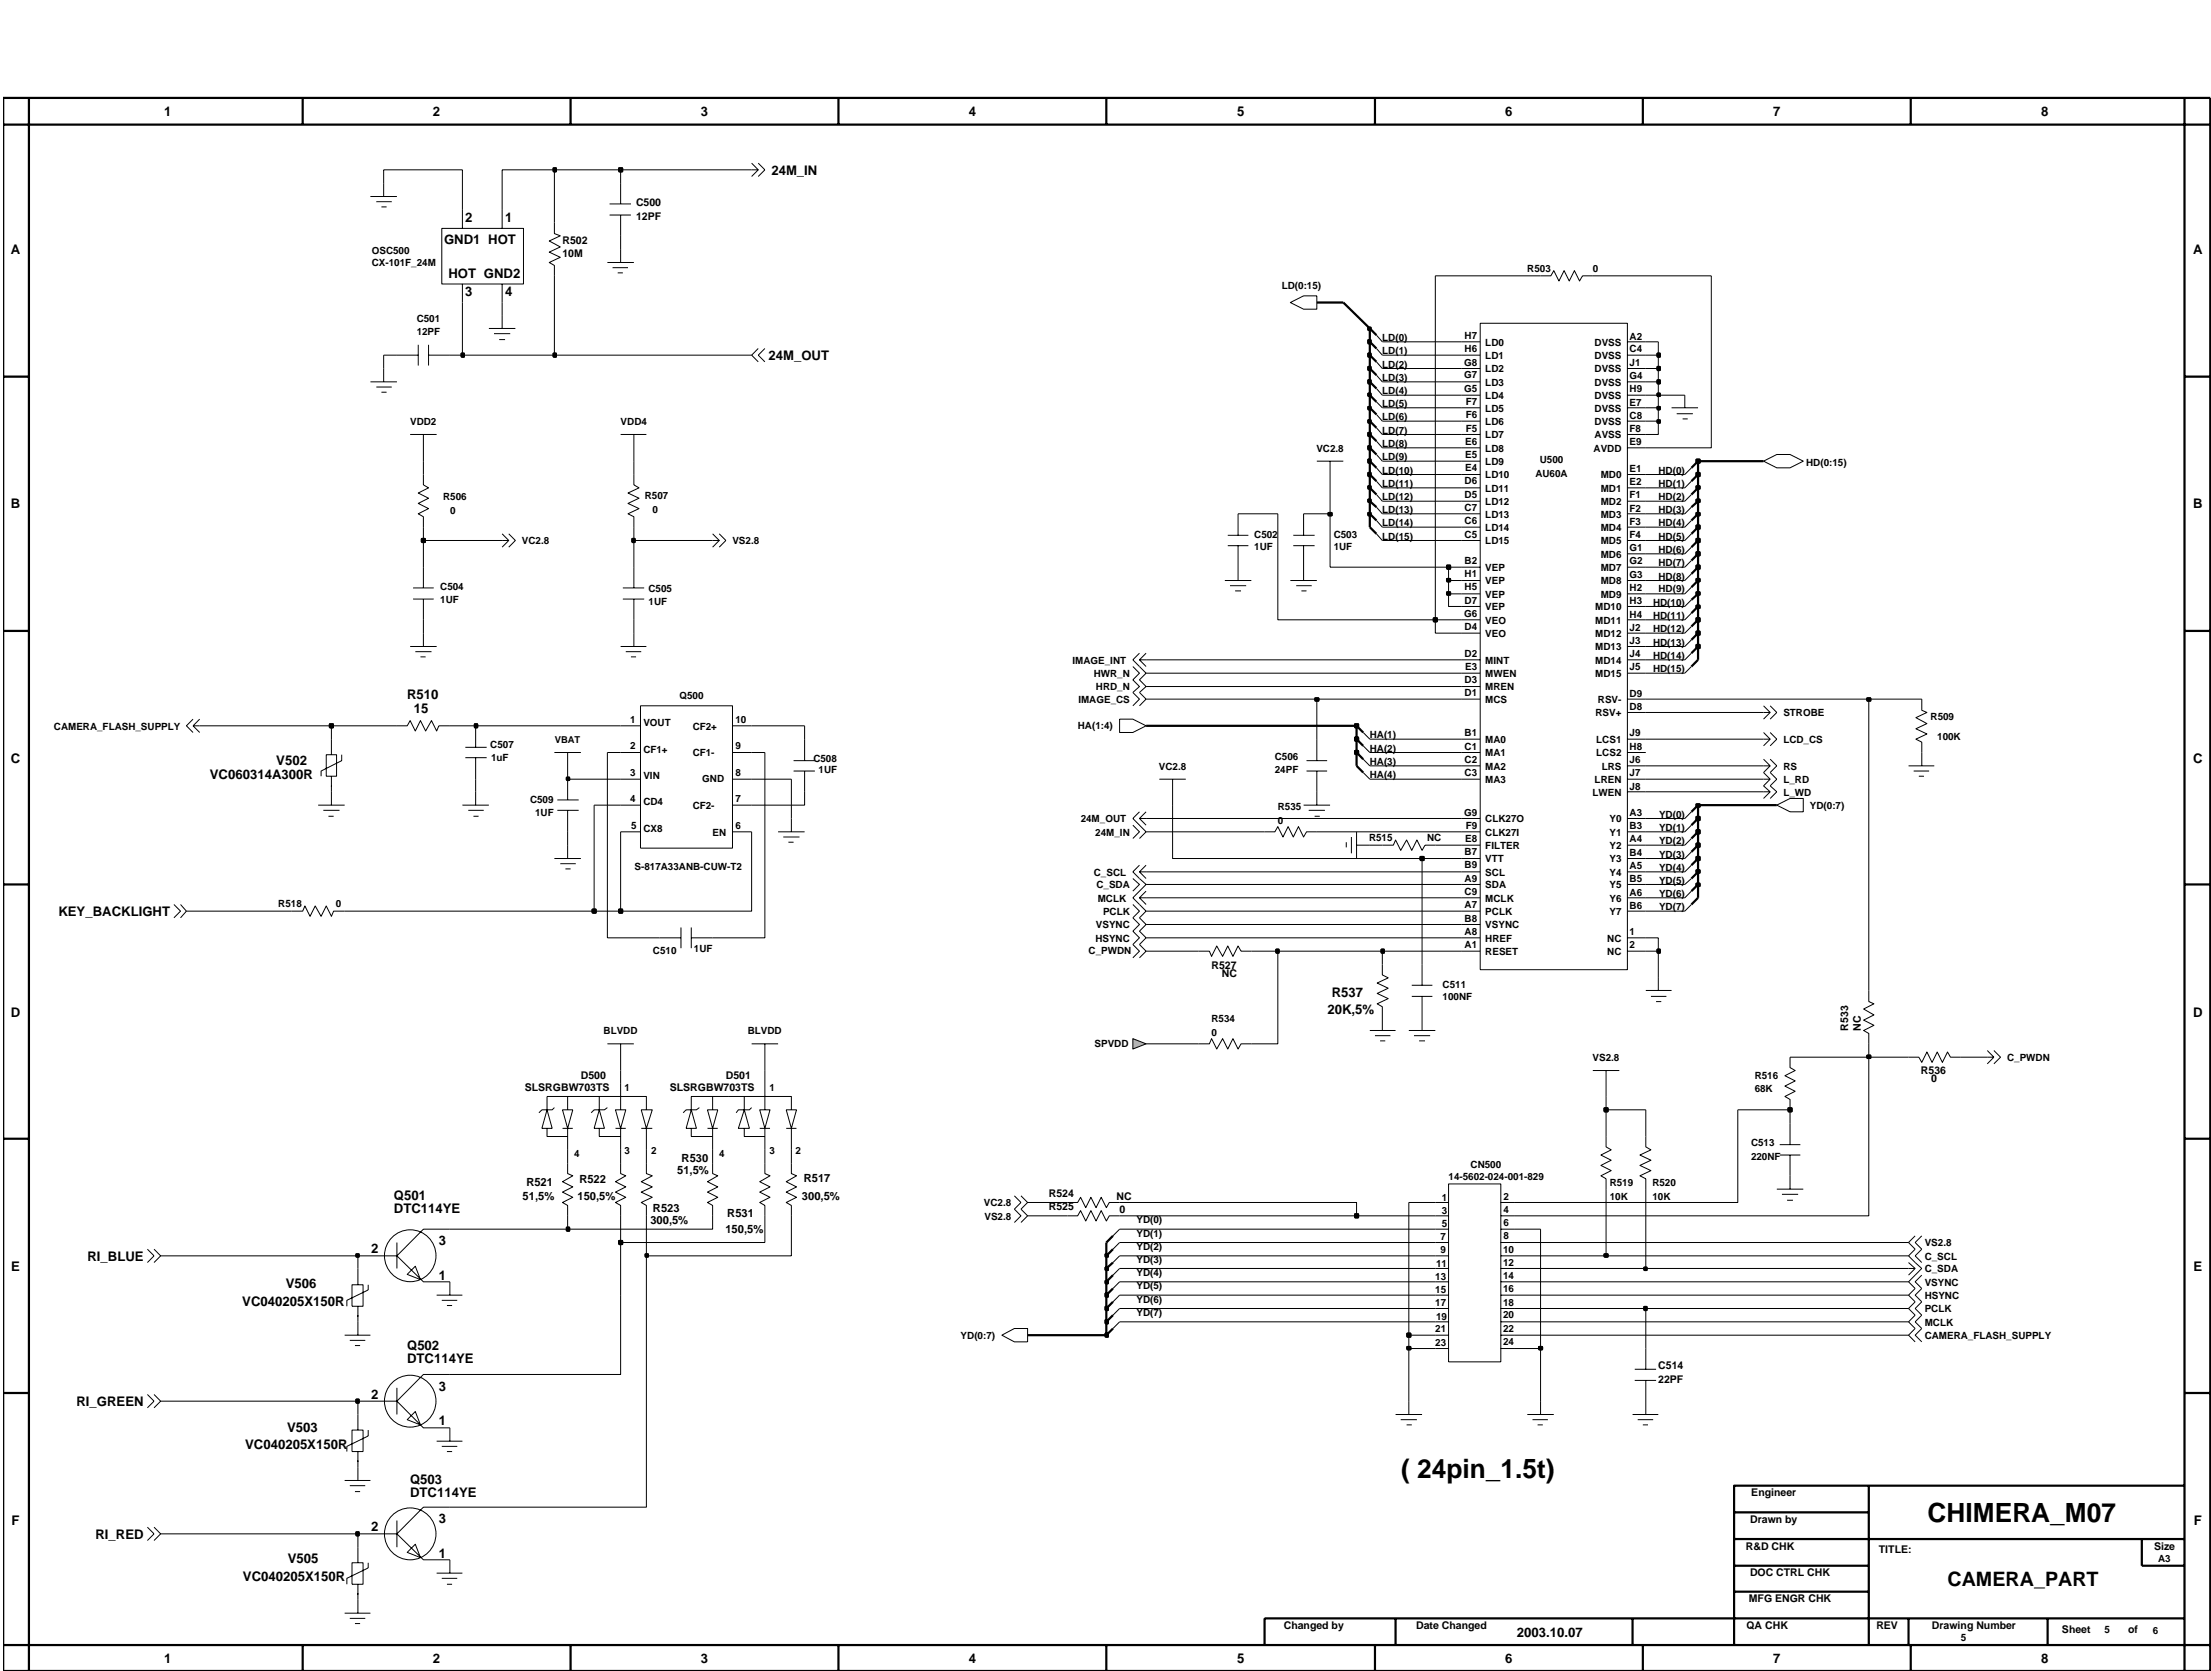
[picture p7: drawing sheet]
<svg xmlns="http://www.w3.org/2000/svg" width="254mm" height="192mm" viewBox="0 0 254 192" stroke-linecap="round" stroke-linejoin="round" font-family="sans-serif">
<defs><g id="words">
<g font-size="3">
<text x="161" y="169.8">( 24pin_1.5t)</text>
<text x="221.4" y="174.8">CHIMERA_M07</text>
</g>
<text font-size="2.3" x="223.7" y="182.2">CAMERA_PART</text>
<g font-size="1.5">
<text x="18.9" y="13.4">1</text>
<text x="49.7" y="13.4">2</text>
<text x="80.5" y="13.4">3</text>
<text x="111.3" y="13.4">4</text>
<text x="142.1" y="13.4">5</text>
<text x="172.9" y="13.4">6</text>
<text x="203.7" y="13.4">7</text>
<text x="234.5" y="13.4">8</text>
<text x="88.6" y="20.1">24M_IN</text>
<text x="1.2" y="29.2">A</text>
<text x="51" y="28">GND1 HOT</text>
<text x="53.4" y="25.5">2</text>
<text x="58" y="25.5">1</text>
<text x="251.9" y="29.2">A</text>
<text x="51.5" y="31.9">HOT GND2</text>
<text x="53.4" y="34">3</text>
<text x="58" y="34">4</text>
<text x="88.3" y="41.4">24M_OUT</text>
<text x="1.2" y="58.4">B</text>
<text x="251.9" y="58.4">B</text>
<text x="46.8" y="80.3">R510</text>
<text x="47.5" y="81.8">15</text>
<text x="1.2" y="87.6">C</text>
<text x="24.1" y="89.5">VC060314A300R</text>
<text x="31.7" y="87.9">V502</text>
<text x="251.9" y="87.6">C</text>
<text x="6.7" y="105.2">KEY_BACKLIGHT</text>
<text x="1.2" y="116.8">D</text>
<text x="152.5" y="116.4">20K,5%</text>
<text x="153" y="114.5">R537</text>
<text x="251.9" y="116.8">D</text>
<text x="45.2" y="137.8">Q501</text>
<text x="42.6" y="143.9">2</text>
<text x="45.2" y="139.3">DTC114YE</text>
<text x="50.4" y="143">3</text>
<text x="1.3" y="146">E</text>
<text x="10" y="144.8">RI_BLUE</text>
<text x="27.8" y="149.9">VC040205X150R</text>
<text x="32.8" y="147.9">V506</text>
<text x="50.4" y="147">1</text>
<text x="252" y="146">E</text>
<text x="46.8" y="155">Q502</text>
<text x="8.8" y="161.5">RI_GREEN</text>
<text x="42.6" y="160.7">2</text>
<text x="46.8" y="156.6">DTC114YE</text>
<text x="50.4" y="159.7">3</text>
<text x="28.2" y="166.4">VC040205X150R</text>
<text x="33" y="164.5">V503</text>
<text x="50.4" y="163.6">1</text>
<text x="47.1" y="170.4">Q503</text>
<text x="47.1" y="172">DTC114YE</text>
<text x="1.3" y="175.2">F</text>
<text x="11" y="176.7">RI_RED</text>
<text x="33.1" y="179.5">V505</text>
<text x="42.6" y="175.8">2</text>
<text x="50.4" y="174.9">3</text>
<text x="50.4" y="178.9">1</text>
<text x="252" y="175.2">F</text>
<text x="27.9" y="181.5">VC040205X150R</text>
<text x="18.9" y="191">1</text>
<text x="49.7" y="191">2</text>
<text x="80.5" y="191">3</text>
<text x="111.3" y="191">4</text>
<text x="142.1" y="191">5</text>
<text x="172.9" y="191">6</text>
<text x="174.3" y="188">2003.10.07</text>
<text x="203.7" y="191">7</text>
<text x="234.5" y="191">8</text>
</g>
<g font-size="1.3">
<text x="60" y="137.8">51,5%</text>
<text x="60.5" y="136.2">R521</text>
<text x="66.3" y="137.8">150,5%</text>
<text x="66.6" y="135.9">R522</text>
<text x="77.8" y="134.9">51,5%</text>
<text x="78.3" y="133.5">R530</text>
<text x="92.1" y="137.8">300,5%</text>
<text x="92.3" y="135.8">R517</text>
<text x="74.7" y="140.6">300,5%</text>
<text x="75" y="139.2">R523</text>
<text x="83.3" y="141.6">150,5%</text>
<text x="83.5" y="139.7">R531</text>
</g>
<g font-size="1.2">
<text x="73.1" y="23.7">C500</text>
<text x="64.6" y="29.6">10M</text>
<text x="64.6" y="28">R502</text>
<text x="73.1" y="25.2">12PF</text>
<text x="139.2" y="111.3">R527</text>
<text x="140.4" y="112.2">NC</text>
<text x="212.3" y="118.4" transform="rotate(-90 212.3 118.4)">R533</text>
<text x="213.8" y="118.4" transform="rotate(-90 213.8 118.4)">NC</text>
<text x="60.3" y="125.3">SLSRGBW703TS</text>
<text x="66.7" y="123.9">D500</text>
<text x="77" y="125.3">SLSRGBW703TS</text>
<text x="83.4" y="123.9">D501</text>
<text x="220.7" y="123.4">R536</text>
<text x="221.9" y="124.3">0</text>
<text x="120.5" y="137.5">R524</text>
<text x="128.3" y="137.8">NC</text>
<text x="120.5" y="139">R525</text>
<text x="128.6" y="139.3">0</text>
<text x="190.5" y="157.3">C514</text>
<text x="190.5" y="158.8">22PF</text>
<text x="201.2" y="171.9">Engineer</text>
<text x="200.6" y="178">R&amp;D CHK</text>
<text x="201.1" y="174.9">Drawn by</text>
<text x="215.8" y="178.3">TITLE:</text>
<text x="247.5" y="178">Size</text>
<text x="200.9" y="184">MFG ENGR CHK</text>
<text x="201" y="181">DOC CTRL CHK</text>
<text x="147.5" y="187.1">Changed by</text>
<text x="162.7" y="187.1">Date Changed</text>
<text x="200.6" y="187.1">QA CHK</text>
<text x="215.6" y="187.1">REV</text>
<text x="221.9" y="187.1">Drawing Number</text>
<text x="236.9" y="187.5">Sheet</text>
<text x="244.5" y="187.5">of</text>
</g>
<g font-size="1.1">
<text x="42.7" y="29.1">OSC500</text>
<text x="42.7" y="30.6">CX-101F_24M</text>
<text x="147.2" y="33.2">LD(0:15)</text>
<text x="175.5" y="31.3">R503</text>
<text x="183" y="31.3">0</text>
<text x="47.9" y="38.5">12PF</text>
<text x="47.9" y="37">C501</text>
<text x="158.8" y="40.7">LD(1)</text>
<text x="158.8" y="39.2">LD(0)</text>
<text x="168.2" y="42">G8</text>
<text x="168.3" y="38.9">H7</text>
<text x="168.3" y="40.5">H6</text>
<text x="170.6" y="39.7">LD0</text>
<text x="170.6" y="41.2">LD1</text>
<text x="183.2" y="39.7">DVSS</text>
<text x="183.2" y="41.2">DVSS</text>
<text x="187.2" y="40.5">C4</text>
<text x="187.2" y="42">J1</text>
<text x="187.2" y="39">A2</text>
<text x="158.8" y="46.8">LD(5)</text>
<text x="158.8" y="45.2">LD(4)</text>
<text x="158.8" y="43.8">LD(3)</text>
<text x="158.8" y="42.2">LD(2)</text>
<text x="168.2" y="43.4">G7</text>
<text x="168.2" y="45">G5</text>
<text x="168.4" y="46.5">F7</text>
<text x="170.6" y="42.8">LD2</text>
<text x="170.6" y="44.3">LD3</text>
<text x="170.6" y="45.8">LD4</text>
<text x="170.6" y="47.3">LD5</text>
<text x="183.2" y="42.8">DVSS</text>
<text x="183.2" y="44.3">DVSS</text>
<text x="183.2" y="45.8">DVSS</text>
<text x="183.2" y="47.3">DVSS</text>
<text x="187.2" y="43.5">G4</text>
<text x="187.2" y="45.1">H9</text>
<text x="187.2" y="46.6">E7</text>
<text x="47.1" y="48.8">VDD2</text>
<text x="71.3" y="48.8">VDD4</text>
<text x="151.2" y="51.9">VC2.8</text>
<text x="158.8" y="52.9">LD(9)</text>
<text x="158.8" y="51.4">LD(8)</text>
<text x="158.8" y="49.8">LD(7)</text>
<text x="158.8" y="48.3">LD(6)</text>
<text x="168.3" y="51.1">E6</text>
<text x="168.3" y="52.6">E5</text>
<text x="168.4" y="48">F6</text>
<text x="168.4" y="49.6">F5</text>
<text x="170.6" y="50.3">LD7</text>
<text x="170.6" y="51.9">LD8</text>
<text x="170.6" y="53.4">LD9</text>
<text x="170.6" y="48.8">LD6</text>
<text x="176.9" y="53.1">U500</text>
<text x="183.1" y="51.9">AVDD</text>
<text x="183.2" y="48.8">DVSS</text>
<text x="183.2" y="50.3">AVSS</text>
<text x="187.2" y="48.1">C8</text>
<text x="187.2" y="51.1">E9</text>
<text x="187.2" y="49.6">F8</text>
<text x="207.5" y="53.5">HD(0:15)</text>
<text x="50.9" y="57.4">R506</text>
<text x="51.7" y="59">0</text>
<text x="74.1" y="57.3">R507</text>
<text x="75" y="58.9">0</text>
<text x="158.8" y="58.9">LD(13)</text>
<text x="158.8" y="57.4">LD(12)</text>
<text x="158.8" y="55.9">LD(11)</text>
<text x="158.8" y="54.4">LD(10)</text>
<text x="168.3" y="55.6">D6</text>
<text x="168.3" y="57.1">D5</text>
<text x="168.3" y="58.7">C7</text>
<text x="168.3" y="54.1">E4</text>
<text x="170.6" y="59.4">LD13</text>
<text x="170.6" y="54.9">LD10</text>
<text x="170.6" y="56.5">LD11</text>
<text x="170.6" y="58">LD12</text>
<text x="176.4" y="54.8">AU60A</text>
<text x="183.9" y="58">MD2</text>
<text x="183.9" y="59.4">MD3</text>
<text x="183.9" y="54.9">MD0</text>
<text x="183.9" y="56.5">MD1</text>
<text x="187.2" y="57.2">F1</text>
<text x="187.2" y="58.8">F2</text>
<text x="187.2" y="54.2">E1</text>
<text x="187.2" y="55.7">E2</text>
<text x="190.5" y="58.9">HD(3)</text>
<text x="190.5" y="57.4">HD(2)</text>
<text x="190.5" y="55.9">HD(1)</text>
<text x="190.5" y="54.4">HD(0)</text>
<text x="60" y="62.5">VC2.8</text>
<text x="84.1" y="62.5">VS2.8</text>
<text x="144.1" y="63.2">1UF</text>
<text x="144.1" y="61.7">C502</text>
<text x="153.2" y="61.7">C503</text>
<text x="153.2" y="63.2">1UF</text>
<text x="158.8" y="60.5">LD(14)</text>
<text x="158.8" y="62">LD(15)</text>
<text x="168.3" y="64.8">B2</text>
<text x="168.3" y="60.2">C6</text>
<text x="168.3" y="61.7">C5</text>
<text x="170.6" y="65.6">VEP</text>
<text x="170.6" y="61">LD14</text>
<text x="170.6" y="62.5">LD15</text>
<text x="183.9" y="64">MD6</text>
<text x="183.9" y="65.6">MD7</text>
<text x="183.9" y="61">MD4</text>
<text x="183.9" y="62.5">MD5</text>
<text x="187.2" y="63.3">G1</text>
<text x="187.2" y="64.8">G2</text>
<text x="187.2" y="60.3">F3</text>
<text x="187.2" y="61.8">F4</text>
<text x="190.5" y="62">HD(5)</text>
<text x="190.5" y="60.5">HD(4)</text>
<text x="190.5" y="65.1">HD(7)</text>
<text x="190.5" y="63.5">HD(6)</text>
<text x="50.6" y="67.8">C504</text>
<text x="50.6" y="69.2">1UF</text>
<text x="74.5" y="69.5">1UF</text>
<text x="74.5" y="68">C505</text>
<text x="168.2" y="70.9">G6</text>
<text x="168.3" y="66.3">H1</text>
<text x="168.3" y="67.8">H5</text>
<text x="168.3" y="69.3">D7</text>
<text x="170.6" y="67.1">VEP</text>
<text x="170.6" y="68.6">VEP</text>
<text x="170.6" y="70.1">VEP</text>
<text x="170.6" y="71.6">VEO</text>
<text x="183.3" y="70.1">MD10</text>
<text x="183.3" y="71.6">MD11</text>
<text x="183.9" y="67.1">MD8</text>
<text x="183.9" y="68.6">MD9</text>
<text x="187.2" y="66.3">G3</text>
<text x="187.2" y="67.9">H2</text>
<text x="187.2" y="69.4">H3</text>
<text x="187.2" y="70.9">H4</text>
<text x="189.9" y="71.1">HD(11)</text>
<text x="189.9" y="69.6">HD(10)</text>
<text x="190.5" y="68">HD(9)</text>
<text x="190.5" y="66.6">HD(8)</text>
<text x="123.2" y="76.2">IMAGE_INT</text>
<text x="125.6" y="77.7">HWR_N</text>
<text x="168.3" y="72.4">D4</text>
<text x="168.3" y="75.5">D2</text>
<text x="168.3" y="76.9">E3</text>
<text x="170.6" y="73.2">VEO</text>
<text x="170.6" y="76.2">MINT</text>
<text x="170.6" y="77.7">MWEN</text>
<text x="183.3" y="73.2">MD12</text>
<text x="183.3" y="74.7">MD13</text>
<text x="183.3" y="76.2">MD14</text>
<text x="183.3" y="77.7">MD15</text>
<text x="187.2" y="72.5">J2</text>
<text x="187.2" y="73.9">J3</text>
<text x="187.2" y="75.4">J4</text>
<text x="187.2" y="77">J5</text>
<text x="189.9" y="77.2">HD(15)</text>
<text x="189.9" y="75.7">HD(14)</text>
<text x="189.9" y="74.2">HD(13)</text>
<text x="189.9" y="72.6">HD(12)</text>
<text x="6.2" y="83.8">CAMERA_FLASH_SUPPLY</text>
<text x="72.4" y="83">1</text>
<text x="73.9" y="83.4">VOUT</text>
<text x="78.1" y="80.3">Q500</text>
<text x="79.6" y="83.8">CF2+</text>
<text x="84.5" y="83">10</text>
<text x="123.8" y="83.7">HA(1:4)</text>
<text x="123.9" y="80.7">IMAGE_CS</text>
<text x="125.9" y="79.3">HRD_N</text>
<text x="168.3" y="78.4">D3</text>
<text x="168.3" y="80">D1</text>
<text x="170.6" y="79.3">MREN</text>
<text x="170.6" y="80.7">MCS</text>
<text x="183.3" y="82.3">RSV+</text>
<text x="183.6" y="80.7">RSV-</text>
<text x="187.2" y="81.6">D8</text>
<text x="187.2" y="80">D9</text>
<text x="204.9" y="82.3">STROBE</text>
<text x="221.8" y="82.7">R509</text>
<text x="56.3" y="85.9">C507</text>
<text x="56.4" y="87.4">1uF</text>
<text x="63.7" y="85.3">VBAT</text>
<text x="72.4" y="89.1">3</text>
<text x="72.4" y="86">2</text>
<text x="73.9" y="89.5">VIN</text>
<text x="73.9" y="86.4">CF1+</text>
<text x="79.6" y="86.8">CF1-</text>
<text x="80.7" y="89.8">GND</text>
<text x="84.5" y="86">9</text>
<text x="84.5" y="89.1">8</text>
<text x="93.4" y="87.5">C508</text>
<text x="94" y="88.8">1UF</text>
<text x="133.1" y="88.4">VC2.8</text>
<text x="146.5" y="87.3">C506</text>
<text x="146.5" y="88.7">24PF</text>
<text x="157.4" y="89.3">HA(4)</text>
<text x="157.4" y="87.9">HA(3)</text>
<text x="157.4" y="86.3">HA(2)</text>
<text x="157.4" y="84.8">HA(1)</text>
<text x="168.3" y="87.6">C2</text>
<text x="168.3" y="89.2">C3</text>
<text x="168.3" y="84.6">B1</text>
<text x="168.3" y="86.1">C1</text>
<text x="170.6" y="88.4">MA2</text>
<text x="170.6" y="89.9">MA3</text>
<text x="170.6" y="85.3">MA0</text>
<text x="170.6" y="86.9">MA1</text>
<text x="183.2" y="89.9">LREN</text>
<text x="183.4" y="85.3">LCS1</text>
<text x="183.4" y="86.9">LCS2</text>
<text x="184" y="88.4">LRS</text>
<text x="187.2" y="89.2">J7</text>
<text x="187.2" y="87.6">J6</text>
<text x="187.2" y="84.6">J9</text>
<text x="187.2" y="86.1">H8</text>
<text x="204.9" y="85.3">LCD_CS</text>
<text x="204.9" y="89.9">L_RD</text>
<text x="204.9" y="88.4">RS</text>
<text x="222.5" y="85">100K</text>
<text x="60.9" y="92.2">C509</text>
<text x="61.5" y="93.7">1UF</text>
<text x="72.4" y="92.1">4</text>
<text x="72.5" y="95.2">5</text>
<text x="73.9" y="92.5">CD4</text>
<text x="73.9" y="95.5">CX8</text>
<text x="79.6" y="92.9">CF2-</text>
<text x="81.9" y="96">EN</text>
<text x="84.5" y="95.2">6</text>
<text x="84.5" y="92.1">7</text>
<text x="124.2" y="94.4">24M_OUT</text>
<text x="125.8" y="96">24M_IN</text>
<text x="146.8" y="93.1">R535</text>
<text x="146.8" y="94.6">0</text>
<text x="168.2" y="93.7">G9</text>
<text x="168.4" y="95.2">F9</text>
<text x="170.6" y="96">CLK27I</text>
<text x="170.6" y="94.4">CLK27O</text>
<text x="182.9" y="91.4">LWEN</text>
<text x="184.9" y="94.4">Y0</text>
<text x="184.9" y="96">Y1</text>
<text x="187.2" y="93.7">A3</text>
<text x="187.2" y="95.2">B3</text>
<text x="187.2" y="90.7">J8</text>
<text x="190.6" y="95.5">YD(1)</text>
<text x="190.6" y="93.9">YD(0)</text>
<text x="204.9" y="91.4">L_WD</text>
<text x="207.9" y="92.9">YD(0:7)</text>
<text x="72.9" y="100">S-817A33ANB-CUW-T2</text>
<text x="125.7" y="100.6">C_SCL</text>
<text x="157.3" y="96.6">R515</text>
<text x="164" y="96.6">NC</text>
<text x="168.3" y="98.2">B7</text>
<text x="168.3" y="99.7">B9</text>
<text x="168.3" y="101.2">A9</text>
<text x="168.3" y="96.7">E8</text>
<text x="170.6" y="99">VTT</text>
<text x="170.6" y="100.6">SCL</text>
<text x="170.6" y="97.5">FILTER</text>
<text x="184.9" y="97.5">Y2</text>
<text x="184.9" y="99">Y3</text>
<text x="184.9" y="100.6">Y4</text>
<text x="187.2" y="96.7">A4</text>
<text x="187.2" y="98.3">B4</text>
<text x="187.2" y="99.8">A5</text>
<text x="187.2" y="101.3">B5</text>
<text x="190.6" y="101.5">YD(5)</text>
<text x="190.6" y="100">YD(4)</text>
<text x="190.6" y="98.5">YD(3)</text>
<text x="190.6" y="97">YD(2)</text>
<text x="32" y="104.2">R518</text>
<text x="38.6" y="104.2">0</text>
<text x="125.9" y="106.6">VSYNC</text>
<text x="126" y="102">C_SDA</text>
<text x="126.1" y="103.5">MCLK</text>
<text x="126.7" y="105.1">PCLK</text>
<text x="168.3" y="105.8">B8</text>
<text x="168.3" y="104.3">A7</text>
<text x="168.3" y="102.8">C9</text>
<text x="168.3" y="107.4">A8</text>
<text x="170.6" y="106.6">VSYNC</text>
<text x="170.6" y="105.1">PCLK</text>
<text x="170.6" y="102">SDA</text>
<text x="170.6" y="103.5">MCLK</text>
<text x="184.9" y="102">Y5</text>
<text x="184.9" y="103.5">Y6</text>
<text x="184.9" y="105.1">Y7</text>
<text x="187.2" y="107.4">1</text>
<text x="187.2" y="102.9">A6</text>
<text x="187.2" y="104.4">B6</text>
<text x="190.6" y="103">YD(6)</text>
<text x="190.6" y="104.6">YD(7)</text>
<text x="75" y="109.6">C510</text>
<text x="79.7" y="109.3">1UF</text>
<text x="125.1" y="109.6">C_PWDN</text>
<text x="125.8" y="108.1">HSYNC</text>
<text x="165.7" y="113.5">C511</text>
<text x="168.3" y="108.9">A1</text>
<text x="170.6" y="109.7">RESET</text>
<text x="170.6" y="108.1">HREF</text>
<text x="184.6" y="109.7">NC</text>
<text x="184.6" y="108.1">NC</text>
<text x="187.2" y="108.9">2</text>
<text x="69.3" y="118.8">BLVDD</text>
<text x="85.9" y="118.8">BLVDD</text>
<text x="139.2" y="118.9">0</text>
<text x="139.2" y="117.4">R534</text>
<text x="165.7" y="114.9">100NF</text>
<text x="71.8" y="125.3">1</text>
<text x="88.4" y="125.3">1</text>
<text x="125.7" y="120.2">SPVDD</text>
<text x="183" y="121.8">VS2.8</text>
<text x="201.6" y="123.9">R516</text>
<text x="201.6" y="125.4">68K</text>
<text x="230.6" y="121.8">C_PWDN</text>
<text x="201.2" y="131.6">C513</text>
<text x="66" y="132.8">4</text>
<text x="71.8" y="132.5">3</text>
<text x="74.8" y="132.5">2</text>
<text x="82.6" y="132.8">4</text>
<text x="88.4" y="132.5">3</text>
<text x="91.4" y="132.5">2</text>
<text x="165.6" y="137.9">1</text>
<text x="166.4" y="135.5">14-5602-024-001-829</text>
<text x="168.9" y="134.1">CN500</text>
<text x="172.7" y="137.8">2</text>
<text x="184.9" y="136.2">R519</text>
<text x="184.9" y="137.8">10K</text>
<text x="189.8" y="136.2">R520</text>
<text x="189.8" y="137.8">10K</text>
<text x="201.2" y="133.2">220NF</text>
<text x="113" y="138.5">VC2.8</text>
<text x="113.1" y="140.1">VS2.8</text>
<text x="130.6" y="143.6">YD(2)</text>
<text x="130.6" y="142">YD(1)</text>
<text x="130.6" y="140.5">YD(0)</text>
<text x="165.5" y="142.4">7</text>
<text x="165.5" y="143.9">9</text>
<text x="165.6" y="139.5">3</text>
<text x="165.6" y="140.9">5</text>
<text x="172.7" y="143.9">10</text>
<text x="172.7" y="139.3">4</text>
<text x="172.7" y="140.8">6</text>
<text x="172.7" y="142.3">8</text>
<text x="221.1" y="143.1">VS2.8</text>
<text x="130.6" y="149.6">YD(6)</text>
<text x="130.6" y="148.1">YD(5)</text>
<text x="130.6" y="146.5">YD(4)</text>
<text x="130.6" y="145.1">YD(3)</text>
<text x="164.9" y="147">13</text>
<text x="164.9" y="148.5">15</text>
<text x="165" y="145.5">11</text>
<text x="172.7" y="145.4">12</text>
<text x="172.7" y="146.9">14</text>
<text x="172.7" y="148.4">16</text>
<text x="172.7" y="149.9">18</text>
<text x="221.1" y="149.2">HSYNC</text>
<text x="221.1" y="147.6">VSYNC</text>
<text x="221.1" y="146.1">C_SDA</text>
<text x="221.1" y="144.7">C_SCL</text>
<text x="110.4" y="153.8">YD(0:7)</text>
<text x="130.6" y="151.1">YD(7)</text>
<text x="164.9" y="153">21</text>
<text x="164.9" y="154.5">23</text>
<text x="164.9" y="150">17</text>
<text x="165" y="151.6">19</text>
<text x="172.7" y="151.4">20</text>
<text x="172.7" y="153">22</text>
<text x="172.7" y="154.5">24</text>
<text x="221.1" y="150.7">PCLK</text>
<text x="221.1" y="152.2">MCLK</text>
<text x="221.1" y="153.8">CAMERA_FLASH_SUPPLY</text>
<text x="247.9" y="179.4">A3</text>
<text x="225.3" y="188.5">5</text>
<text x="241.8" y="187.6">5</text>
<text x="247.3" y="187.7">6</text>
</g>
</g></defs>
<g fill="none" stroke="#000" stroke-width=".11">
<path d="M69.8 30.1h3M70.4 30.7h1.7M71 31.3h.6M71.3 28.6v1.5M158.1 56.8l.7 .8M158.1 55.3l.7 .7M158.1 53.7l.7 .8M194.3 59.8l-.7 .7M130.1 76.5l.8 .8-.8 .8 .8 .7-.8 .7M130.9 76.5l.8 .8-.8 .8 .8 .7-.8 .7M158.1 61.3l.7 .8M194.3 62.8l-.7 .8"/>
<path d="M194.3 61.3l-.7 .8M45.6 83.4h1.2l.3-.6 .6 1.2 .6-1.2 .6 1.2 .7-1.2 .6 1.2 .2-.6h1.3M154.7 96.7v.6M155.3 96.1v1.9M155.8 95.5v3.1M155.8 97.1h1.6M156.6 87.2l.8 .8M202.6 88.7l.8 .8M202.6 89.5h.8M203.4 88.7l.7 .8-.7 .8M203.4 89.5l-.8 .8M204.1 92.5l1.5-.8h1.6v1.5h-1.6z"/>
<path d="M20 103.9l.7 .7-.7 .8M20.7 103.9l.7 .7-.7 .8M130.1 100.9l.8 .7-.8 .7M130.9 100.9l.8 .7-1.6 1.5 .8 .8M130.9 103.1h.8M131.7 102.3l-.8 .8 .8 .8M137.7 119.9h1.2l.3-.6 .6 1.2 .7-1.2 .5 1.2 .6-1.2 .6 1.2 .4-.6h1.2M183 122.9h3M184.5 130.5v1.2l.6 .4-1.2 .6 1.2 .6-1.2 .5 1.2 .6-1.2 .6 .6 .4v1.2M184.5 122.9v3M189.1 130.5v1.2l.6 .4-1.3 .6 1.3 .6-1.3 .5 1.3 .6-1.3 .6 .7 .4v1.2M39.6 153.3h3"/>
<path d="M40.2 153.9h1.8M40.8 154.5h.6M41.1 151.8v1.5M45.6 159.4v3.1M51.7 157.9h-3.1l-3 3h-4.5M128.6 142.7l-.7 .8M40.4 179.5h1.3v2.4h-1.3zM41.1 177.7v1.8M42.3 179.5v.6l-2.5 1.2v.6M45.6 160.9l3 3.1h3.1M47.7 162.1l.6 1.5-1.5-.6zM41.1 181.9v1.8"/>
<circle cx="47.1" cy="160.9" r="2.97"/>
</g>
<path d="M157.4 56l.7 .8M157.4 54.5l.7 .8M157.4 53l.7 .7M195.1 59l-.8 .8M157.4 60.5l.7 .8M195.1 62.1l-.8 .7M195.1 60.5l-.8 .8M155.8 86.4l.8 .8M127.9 143.5l-.8 .7" fill="none" stroke="#000" stroke-width=".25"/>
<path d="M130.1 119.3l1.6 .6-1.6 .6z" fill-rule="evenodd" fill="#b3b3b3" stroke="#000" stroke-width=".11"/>
<g fill="none" stroke="#000" stroke-width=".11">
<path d="M86.3 18.7l.8 .8-.8 .8M86.3 19.5h.8M87.1 18.7l.8 .8-.8 .8M42.6 22.6h3M43.2 23.2h1.8M43.8 23.8h.6M44.1 21v1.6M48 39.6v2.4M49.2 39.6v2.4M50.8 26.2h9.3v6.4h-9.3zM53.1 24.1v2.1M53.1 32.6v2.1"/>
<path d="M56.2 37.7h3M56.8 38.3h1.8M57.3 39h.7M57.7 24.1v2.1M57.7 32.6v2.1M57.7 36.2v1.5M63.7 25.5v1.3l.7 .3-1.3 .6 1.3 .7-1.3 .6 1.3 .6-1.3 .5 .6 .4v1.2M70 23.4h2.5M70 24.7h2.5M71.3 21v2.4M71.3 24.7v2.4M148.2 34.7l1.6-.7h1.5v1.5h-1.5z"/>
<path d="M158.1 38.5l.7 .8M167.9 39.3h2.1M170 37.1h17v74.3h-17zM177 31.7h1.2l.3-.6 .6 1.2 .6-1.2 .6 1.2 .6-1.2 .6 1.2 .3-.6h1.2M187 39.3h2.1M42.6 43.9h3M43.2 44.5h1.8M43.8 45h.6M44.1 42.3v1.6M45.6 40.8h2.4M47.1 49.9h3.1M48.6 54.5v1.2l.6 .3-1.2 .6 1.2 .6-1.2 .6 1.2 .6-1.2 .6 .6 .3v1.2"/>
<path d="M48.6 49.9v3.1M49.2 40.8h2.5M71.3 49.9h3M72.8 54.5v1.2l.6 .3-1.3 .6 1.3 .6-1.3 .6 1.3 .6-1.3 .6 .7 .3v1.2M72.8 49.9v3.1M87.1 40l-.8 .8 .8 .8M87.9 40l-.8 .8 .8 .8M142.2 59v2.5M149.8 59v2.5M151.3 53h3M152.8 53v3M158.1 43.1l.7 .8"/>
<path d="M158.1 59.8l.7 .7M158.1 58.2l.7 .8M158.1 52.2l.7 .8M158.1 44.6l.7 .8M158.1 46.2l.7 .6M158.1 41.6l.7 .7M158.1 49.1l.7 .8M158.1 40l.7 .8M158.1 47.6l.7 .8M158.1 50.7l.7 .7M167.9 49.9h2.1M167.9 54.5h2.1"/>
<path d="M167.9 56h2.1M167.9 57.6h2.1M167.9 59h2.1M167.9 40.8h2.1M167.9 42.3h2.1M167.9 43.9h2.1M167.9 45.4h2.1M167.9 46.8h2.1M167.9 48.4h2.1M167.9 51.4h2.1M167.9 53h2.1M187 49.9h2.1"/>
<path d="M187 54.5h2.1M187 56h2.1M187 57.6h2.1M187 59h2.1M187 40.8h2.1M187 42.3h2.1M187 43.9h2.1M187 45.4h2.1M187 46.8h2.1M187 48.4h2.1M187 51.4h2.1M192 46.8h3.1"/>
<path d="M192.6 47.5h1.9M193.3 48.1h.6M193.6 45.4v1.4M194.3 58.2l-.7 .8M194.3 56.8l-.7 .8M194.3 55.3l-.7 .7M194.3 53.7l-.7 .8M202.6 53l1.5-.8h1.5l1.6 .8-1.6 .7h-1.5zM47.1 74.2h3.1M47.5 68.8h2.3M47.5 67.5h2.3M47.7 74.8h1.9"/>
<path d="M48.3 75.4h.6M48.6 65.1v2.4M48.6 68.8v2.4M48.6 72.7v1.5M57.7 61.3l.7 .8-.7 .7M57.7 62.1h.7M58.4 61.3l.8 .8-.8 .7M71.3 74.2h3M71.6 68.8h2.4M71.6 67.5h2.4M71.9 74.8h1.8M72.5 75.4h.6"/>
<path d="M72.8 65.1v2.4M72.8 68.8v2.4M72.8 72.7v1.5M81.9 61.3l.7 .8-.7 .7M81.9 62.1h.7M82.6 61.3l.8 .8-.8 .7M130.1 79.5l.8 .8-.8 .8M130.9 75l-.8 .8 .8 .7M130.9 75.8l.8 .7M130.9 75.8h.8M130.9 79.5l.8 .8-.8 .8M131.7 75l-.8 .8"/>
<path d="M140.7 66.7h3.1M141 62.7h2.4M141 61.5h2.4M141.3 67.3h1.9M141.9 67.9h.7M142.2 62.7v4M148.2 66.7h3.1M148.6 62.7h2.4M148.6 61.5h2.4M148.9 67.3h1.8M149.5 67.9h.6M149.8 62.7v4"/>
<path d="M167.9 66.7h2.1M167.9 75.8h2.1M167.9 68.2h2.1M167.9 69.7h2.1M167.9 71.2h2.1M167.9 72.7h2.1M167.9 77.3h2.1M167.9 78.8h2.1M167.9 60.5h2.1M167.9 62.1h2.1M167.9 65.1h2.1M187 66.7h2.1"/>
<path d="M187 75.8h2.1M187 68.2h2.1M187 69.7h2.1M187 71.2h2.1M187 72.7h2.1M187 77.3h2.1M187 60.5h2.1M187 62.1h2.1M187 63.6h2.1M187 65.1h2.1M187 74.2h2.1M194.3 65.9l-.7 .8"/>
<path d="M194.3 64.4l-.7 .7M194.3 76.5l-.7 .8M194.3 75l-.7 .8M194.3 70.4l-.7 .8M194.3 67.4l-.7 .8M194.3 73.5l-.7 .7M194.3 68.9l-.7 .8M194.3 72l-.7 .7M22.2 83.4h.7M22.2 82.6l-.8 .8 .8 .7M22.2 83.4l.7 .7M22.9 82.6l-.7 .8"/>
<path d="M36.5 92.5h3.1M37.1 93.1h1.9M37.5 86.7h1.2v2.4h-1.2zM37.7 93.7h.6M38.1 84.9v1.8M38.1 89.1v3.4M39.3 86.7v.7l-2.4 1.2v.5M53.1 92.5h3.1M53.5 85.8h2.4M53.5 87h2.4M53.8 93.1h1.8M54.4 93.7h.6"/>
<path d="M54.6 83.4v2.4M54.6 87v2.5M54.6 90.9v1.6M63.7 98.6h3M63.7 86.4h3M64 91.9h2.5M64 93.1h2.5M64.4 99.2h1.7M65 99.8h.5M65.2 86.4v5.5M65.2 93.1v2.4M65.2 97.1v1.5"/>
<path d="M71.3 95.5h2.3M71.3 86.4h2.3M71.3 89.5h2.3M71.3 92.5h2.3M71.3 83.4h2.3M73.6 81.1h10.5v16.3h-10.5zM84.1 95.5h2.2M84.1 86.4h2.2M84.1 89.5h2.2M84.1 92.5h2.2M84.1 83.4h2.2M89.4 95.5h3"/>
<path d="M90 96.1h1.8M90.6 96.7h.6M90.9 94v1.5M91.2 87.4h2.4M91.2 88.6h2.4M92.4 84.9v2.5M92.4 88.6v2.3M128.6 82.6h1.5l1.6 .8-1.6 .7h-1.5zM130.1 94.8l.8 .7-.8 .8M130.9 94h.8M130.9 99.4l-.8 .7 .8 .8M130.9 93.2l-.8 .8 1.6 1.5-.8 .8"/>
<path d="M130.9 94l.8 .8M131.7 99.4l-.8 .7M131.7 93.2l-.8 .8M133.2 89.5h3M134.7 89.5v3M145.3 95.5h1.2l.3-.6 .6 1.2 .6-1.2 .6 1.2 .6-1.2 .6 1.2 .3-.6h1.2M149.8 92.5h3M150.1 87.4h2.4M150.1 88.6h2.4M150.3 93.1h1.9M151 93.7h.6M151.3 84.9v2.5"/>
<path d="M151.3 88.6v3.9M156.6 84.1l.8 .8M156.6 88.7l.8 .8M156.6 85.7l.8 .7M158.8 97.1h1.3l.2-.6 .6 1.2 .7-1.2 .6 1.2 .6-1.2 .6 1.2 .3-.6h1.2M167.9 80.3h2.1M167.9 94h2.1M167.9 95.5h2.1M167.9 97.1h2.1M167.9 98.6h2.1M167.9 84.9h2.1M167.9 86.4h2.1"/>
<path d="M167.9 88h2.1M167.9 89.5h2.1M187 81.8h2.1M187 80.3h2.1M187 94h2.1M187 95.5h2.1M187 97.1h2.1M187 98.6h2.1M187 84.9h2.1M187 86.4h2.1M187 88h2.1M187 89.5h2.1"/>
<path d="M187 90.9h2.1M194.3 93.2l-.7 .8M194.3 97.8l-.7 .8M194.3 94.8l-.7 .7M194.3 96.3l-.7 .8M194.3 99.4l-.7 .7M202.6 84.1l.8 .8-.8 .8M202.6 81.8h.8M202.6 84.9h.8M202.6 88h.8M202.6 90.9h.8M202.6 87.2l.8 .8"/>
<path d="M202.6 81.1l.8 .7M202.6 90.3l.8 .6M203.4 87.2l.7 .8-.7 .7M203.4 88l-.8 .7M203.4 81.1l.7 .7-.7 .8M203.4 81.8l-.8 .8M203.4 90.3l.7 .6-.7 .8M203.4 90.9l-.8 .8M203.4 84.1l.7 .8-.7 .8M219.3 88h2.9M219.8 88.6h1.8M220.4 89.1h.6"/>
<path d="M220.8 80.3v1.3l.6 .2-1.3 .6 1.3 .7-1.3 .6 1.3 .6-1.3 .6 .7 .3v2.8M33.5 104.6h1.3l.2-.6 .6 1.2 .6-1.2 .7 1.2 .6-1.2 .6 1.2 .2-.6h1.3M69.8 119.9h3M71.3 119.9v3M75.8 107.7h2.4M78.2 106.5v2.4M79.4 107.7h2.5M79.4 106.5v2.4M86.3 119.9h3.1M87.9 119.9v3M130.1 103.9l.8 .7-.8 .8 .8 .8-.8 .7 .8 .8-.8 .8 .8 .7-.8 .8M130.9 100.1h.8"/>
<path d="M130.9 103.9l.8 .7-.8 .8 .8 .8-.8 .7 .8 .8-.8 .8 .8 .7-.8 .8M130.9 100.1l.8 .8M137.7 109.2h1.2l.3 .6 .6-1.2 .7 1.2 .5-1.2 .6 1.2 .6-1.2 .4 .6h1.2M157.4 118.4h2.9M158 118.9h1.7M158.5 119.5h.6M158.8 110.8v1.2l.7 .3-1.3 .6 1.3 .6-1.3 .6 1.3 .6-1.3 .6 .6 .3v2.8M161.8 118.4h3.1M162.2 114.4h2.4M162.2 113.2h2.4M162.4 118.9h1.9M163 119.5h.7"/>
<path d="M163.4 110.8v2.4M163.4 114.4v4M167.9 100.1h2.1M167.9 101.6h2.1M167.9 103.1h2.1M167.9 104.6h2.1M167.9 106.2h2.1M167.9 107.7h2.1M167.9 109.2h2.1M187 100.1h2.1M187 101.6h2.1M187 103.1h2.1"/>
<path d="M187 104.6h2.1M187 107.7h2.1M187 109.2h2.1M189.1 113.8h2.9M189.7 114.4h1.7M190.3 115h.5M190.5 112.3v1.5M194.3 100.9l-.7 .7M194.3 103.9l-.7 .7M194.3 102.3l-.7 .8M214.7 113.8v1.2l.6 .3-1.2 .6 1.2 .7-1.2 .6 1.2 .6-1.2 .6 .6 .3v1.2M62.8 129.6v.9h2.4"/>
<path d="M62.8 127.5l.6 2.1h-1.1zM63.7 127.2l-.3 .3h-1.1l-.4 .3M64.6 127.5h1.2l-.6 2.1zM64.6 129.6h1.2M65.2 133.6v1.2l.6 .2-1.2 .7 1.2 .6-1.2 .6 1.2 .6-1.2 .6 .6 .3v1.2M65.2 125.9v1.6M65.2 129.6v2.5M68.8 127.5v-1.6h5.5v1.6M68.8 129.6v.9h2.5M68.8 125.9h-6v1.6M68.8 127.5l.6 2.1h-1.1zM69.8 127.2l-.4 .3h-1.1l-.4 .3"/>
<path d="M70.7 127.5h1.2l-.6 2.1zM70.7 129.6h1.2M71.3 133.6v1.2l.6 .2-1.2 .7 1.2 .6-1.2 .6 1.2 .6-1.2 .6 .6 .3v1.2M71.3 124.4v3.1M71.3 129.6v2.5M73.7 127.5h1.2l-.6 2.1zM73.7 129.6h1.2M74.3 133.6v1.2l.6 .2-1.2 .7 1.2 .6-1.2 .6 1.2 .6-1.2 .6 .6 .3v1.2M74.3 129.6v2.5M79.4 129.6v.9h2.5M79.4 127.5l.6 2.1h-1.2zM80.3 127.2l-.3 .3h-1.2l-.3 .3"/>
<path d="M81.3 127.5h1.2l-.6 2.1zM81.3 129.6h1.2M81.9 133.6v1.2l.6 .2-1.2 .7 1.2 .6-1.2 .6 1.2 .6-1.2 .6 .6 .3v1.2M81.9 125.9v1.6M81.9 129.6v2.5M85.5 127.5v-1.6h5.4v1.6M85.5 127.5l.6 2.1h-1.3zM85.5 129.6v.9h2.4M85.5 125.9h-6.1v1.6M86.3 127.2l-.2 .3h-1.3l-.2 .3M87.3 127.5h1.2l-.6 2.1zM87.3 129.6h1.2"/>
<path d="M87.9 133.6v1.2l.6 .2-1.2 .7 1.2 .6-1.2 .6 1.2 .6-1.2 .6 .6 .3v1.2M87.9 124.4v3.1M87.9 129.6v2.5M90.3 127.5h1.2l-.6 2.1zM90.3 129.6h1.2M90.9 133.6v1.2l.6 .2-1.2 .7 1.2 .6-1.2 .6 1.2 .6-1.2 .6 .6 .3v1.2M90.9 129.6v2.5M116.5 137.3l.8 .8-.8 .8 .8 .7-.8 .8M117.3 137.3l.8 .8-.8 .8 .8 .7-.8 .8M122.6 139.6h1.2l.3-.6 .6 1.2 .6-1.2 .6 1.2 .6-1.2 .6 1.2 .3-.6h1.2M122.6 138.1h1.2l.3-.6 .6 1.2 .6-1.2 .6 1.2 .6-1.2 .6 1.2 .3-.6h1.2M164.9 139.6h1.5"/>
<path d="M164.9 138.1h1.5M166.4 136h6v20.4h-6zM172.4 139.6h1.5M172.4 138.1h1.5M204.1 136.6h3.1M204.5 132.7h2.3M204.5 131.5h2.3M204.7 137.2h1.9M205.3 137.8h.7M205.6 121.4v1.2l.6 .3-1.2 .6 1.2 .6-1.2 .6 1.2 .6-1.2 .6 .6 .4v1.2M205.6 129v2.5M205.6 132.7v3.9"/>
<path d="M219.3 121.4h1.1l.4 .6 .6-1.2 .6 1.2 .5-1.2 .6 1.2 .6-1.2 .4 .6h1.2M228.3 120.6l.8 .8M228.3 121.4h.8M229.1 120.6l.7 .8-.7 .8M229.1 121.4l-.8 .8M16.9 143.5l.8 .7-.8 .8M17.7 143.5l.8 .7-.8 .8M40.4 147.6h1.3v2.4h-1.3zM41.1 145.7v1.9M41.1 150v1.8M42.3 147.6v.5l-2.5 1.2v.7M45.6 144.2l3 3h3.1v1.5"/>
<path d="M45.6 142.7v3M47.7 145.4l.6 1.6-1.5-.6zM50.2 148.7h2.9M50.8 149.3h1.7M51.3 149.9h.6M51.7 141.2h-3.1l-3 3h-4.5M115.1 153.3l1.4-.7h1.6v1.5h-1.6zM128.6 151.8l-.7 .8M128.6 141.2l-.7 .7M128.6 150.3l-.7 .7M128.6 147.2l-.7 .8M128.6 145.7l-.7 .7"/>
<path d="M128.6 144.2l-.7 .8M128.6 148.7l-.7 .8M164.9 141.2h1.5M164.9 144.2h1.5M164.9 148.7h1.5M164.9 145.7h1.5M164.9 154.9h1.5M164.9 147.2h1.5M164.9 142.7h1.5M164.9 153.3h1.5M164.9 151.8h1.5M164.9 150.3h1.5"/>
<path d="M172.4 141.2h1.5M172.4 144.2h1.5M172.4 148.7h1.5M172.4 145.7h1.5M172.4 154.9h1.5M172.4 147.2h1.5M172.4 142.7h1.5M172.4 153.3h1.5M172.4 151.8h1.5M172.4 150.3h1.5M187.8 158.5h2.5M187.8 157.3h2.5"/>
<path d="M189.1 154.9v2.4M189.1 158.5v4M219.3 145l.7 .7M219.3 145.7h.7M220 141.9l-.7 .8 .7 .8-.7 .7 1.5 1.5-1.5 1.5 .7 .8-.7 .7 .7 .8-.7 .8 .7 .7-.7 .8 .7 .8-.7 .7 .7 .8M220 145.7l-.7 .7M220.8 146.4l-.8 .8 .8 .8-.8 .7 .8 .8-.8 .8 .8 .7-.8 .8 .8 .8-.8 .7 .8 .8M220.8 141.9l-.8 .8 .8 .8-.8 .7 .8 .8M16.9 175.4l.8 .8-.8 .7M16.9 160.2l.8 .7-.8 .8M17.7 175.4l.8 .8M17.7 160.2l.8 .7-.8 .8"/>
<path d="M18.5 176.2h22.6v1.5M18.5 176.2l-.8 .7M39.6 170h3M40.2 170.6h1.8M40.4 164.2h1.3v2.5h-1.3zM40.8 171.3h.6M41.1 162.5v1.7M41.1 166.7v3.3M42.3 164.2v.7l-2.5 1.2v.6M45.6 176.2l3 2.9h3.1v1.6M45.6 174.6v3.1M47.7 177.4l.6 1.5-1.5-.6z"/>
<path d="M50.2 165.5h2.9M50.8 166.1h1.7M51.3 166.7h.6M51.7 173.1h-3.1l-3 3.1h-4.5M51.7 164v1.5M160.3 162.5h3.1M160.9 163h1.9M161.6 163.6h.6M161.8 160.9v1.6M175.5 162.5h3M176 163h1.8M176.6 163.6h.6"/>
<path d="M177 160.9v1.6M187.5 162.5h3M188.1 163h1.8M188.7 163.6h.6M39.6 185.3h3M40.2 185.9h1.8M40.8 186.5h.6M41.1 183.7v1.6M50.2 180.7h2.9M50.8 181.3h1.7M51.3 181.9h.6"/>
<circle cx="47.1" cy="144.2" r="2.97"/>
<circle cx="47.1" cy="176.2" r="2.97"/>
</g>
<g fill="none" stroke="#000" stroke-width=".25">
<path d="M157.4 39.3l.7 .7M157.4 37.7l.7 .8M157.4 42.3l.7 .8M157.4 59l.7 .8M157.4 57.6l.7 .6M157.4 51.4l.7 .8M157.4 43.9l.7 .7M157.4 45.4l.7 .8M157.4 40.8l.7 .8M157.4 48.4l.7 .7M157.4 46.8l.7 .8M157.4 49.9l.7 .8"/>
<path d="M195.1 57.6l-.8 .6M195.1 56l-.8 .8M195.1 54.5l-.8 .8M195.1 53l-.8 .7M195.1 65.1l-.8 .8M195.1 63.6l-.8 .8M195.1 75.8l-.8 .7M195.1 74.2l-.8 .8M195.1 69.7l-.8 .7M195.1 66.7l-.8 .7M195.1 72.7l-.8 .8M195.1 68.2l-.8 .7"/>
<path d="M195.1 71.2l-.8 .8M155.8 83.4l.8 .7M155.8 88l.8 .7M155.8 84.9l.8 .8M195.1 92.5l-.8 .7M195.1 97.1l-.8 .7M195.1 94l-.8 .8M195.1 95.5l-.8 .8M195.1 98.6l-.8 .8M195.1 100.1l-.8 .8M195.1 103.1l-.8 .8M195.1 101.6l-.8 .7"/>
<path d="M127.9 152.6l-.8 .7M127.9 141.9l-.8 .8M127.9 151l-.8 .8M127.9 148l-.8 .7M127.9 146.4l-.8 .8M127.9 145l-.8 .7M127.9 149.5l-.8 .8"/>
</g>
<path d="M40.9 176h.3v.3h-.3z" fill-rule="evenodd" fill="#c2c2c2" stroke="#000" stroke-width=".25"/>
<path d="M40.9 176h.3v.3h-.3z" fill="none" stroke="#000" stroke-width=".25"/>
<path d="M74.3 144.2v28.9h-22.6M18.5 160.9h22.6v1.6" fill="none" stroke="#000" stroke-width=".11"/>
<path d="M40.9 160.8h.3v.3h-.3z" fill-rule="evenodd" fill="#c2c2c2" stroke="#000" stroke-width=".25"/>
<path d="M40.9 160.8h.3v.3h-.3z" fill="none" stroke="#000" stroke-width=".25"/>
<path d="M71.3 148.7v9.2h-19.6M161.8 154.9v6M177 154.9v6" fill="none" stroke="#000" stroke-width=".11"/>
<path d="M161.7 154.7h.3v.3h-.3z" fill-rule="evenodd" fill="#c2c2c2" stroke="#000" stroke-width=".25"/>
<path d="M161.7 154.7h.3v.3h-.3z" fill="none" stroke="#000" stroke-width=".25"/>
<path d="M161.8 153.3v1.6h3.1M173.9 154.9h3.1" fill="none" stroke="#000" stroke-width=".11"/>
<path d="M176.8 154.7h.3v.3h-.3z" fill-rule="evenodd" fill="#c2c2c2" stroke="#000" stroke-width=".25"/>
<path d="M118.1 153.3h9M176.8 154.7h.3v.3h-.3z" fill="none" stroke="#000" stroke-width=".25"/>
<path d="M177 141.2v13.7M189.1 150.3v4.6" fill="none" stroke="#000" stroke-width=".11"/>
<path d="M127 153.2h.3v.3h-.3z" fill-rule="evenodd" fill="#c2c2c2" stroke="#000" stroke-width=".25"/>
<path d="M127 153.2h.3v.3h-.3zM127.1 151.8v1.5" fill="none" stroke="#000" stroke-width=".25"/>
<path d="M161.7 153.2h.3v.3h-.3z" fill-rule="evenodd" fill="#c2c2c2" stroke="#000" stroke-width=".25"/>
<path d="M161.7 153.2h.3v.3h-.3z" fill="none" stroke="#000" stroke-width=".25"/>
<path d="M161.8 138.1v15.2h3.1M173.9 153.3h45.4" fill="none" stroke="#000" stroke-width=".11"/>
<path d="M127 151.6h.3v.4h-.3z" fill-rule="evenodd" fill="#c2c2c2" stroke="#000" stroke-width=".25"/>
<path d="M127 151.6h.3v.4h-.3zM127.1 150.3v1.5" fill="none" stroke="#000" stroke-width=".25"/>
<path d="M128.6 151.8h36.3M173.9 151.8h45.4" fill="none" stroke="#000" stroke-width=".11"/>
<path d="M127 150.1h.3v.3h-.3z" fill-rule="evenodd" fill="#c2c2c2" stroke="#000" stroke-width=".25"/>
<path d="M127 150.1h.3v.3h-.3zM127.1 148.7v1.6" fill="none" stroke="#000" stroke-width=".25"/>
<path d="M128.6 150.3h36.3M173.9 150.3h15.2" fill="none" stroke="#000" stroke-width=".11"/>
<path d="M188.9 150.1h.3v.3h-.3z" fill-rule="evenodd" fill="#c2c2c2" stroke="#000" stroke-width=".25"/>
<path d="M188.9 150.1h.3v.3h-.3z" fill="none" stroke="#000" stroke-width=".25"/>
<path d="M71.3 142.7v6M189.1 150.3h30.2" fill="none" stroke="#000" stroke-width=".11"/>
<path d="M127 148.6h.3v.3h-.3z" fill-rule="evenodd" fill="#c2c2c2" stroke="#000" stroke-width=".25"/>
<path d="M127 148.6h.3v.3h-.3zM127.1 147.2v1.5" fill="none" stroke="#000" stroke-width=".25"/>
<path d="M128.6 148.7h36.3M173.9 148.7h45.4" fill="none" stroke="#000" stroke-width=".11"/>
<path d="M127 147.1h.3v.3h-.3z" fill-rule="evenodd" fill="#c2c2c2" stroke="#000" stroke-width=".25"/>
<path d="M127 147.1h.3v.3h-.3zM127.1 145.7v1.5" fill="none" stroke="#000" stroke-width=".25"/>
<path d="M41.1 144.2v1.5M128.6 147.2h36.3M173.9 147.2h45.4" fill="none" stroke="#000" stroke-width=".11"/>
<path d="M127 145.6h.3v.3h-.3z" fill-rule="evenodd" fill="#c2c2c2" stroke="#000" stroke-width=".25"/>
<path d="M127 145.6h.3v.3h-.3zM127.1 144.2v1.5" fill="none" stroke="#000" stroke-width=".25"/>
<path d="M128.6 145.7h36.3M173.9 145.7h15.2" fill="none" stroke="#000" stroke-width=".11"/>
<path d="M188.9 145.6h.3v.3h-.3z" fill-rule="evenodd" fill="#c2c2c2" stroke="#000" stroke-width=".25"/>
<path d="M188.9 145.6h.3v.3h-.3z" fill="none" stroke="#000" stroke-width=".25"/>
<path d="M189.1 136.6v9.1h30.2M18.5 144.2h22.6" fill="none" stroke="#000" stroke-width=".11"/>
<path d="M40.9 144.1h.3v.2h-.3z" fill-rule="evenodd" fill="#c2c2c2" stroke="#000" stroke-width=".25"/>
<path d="M40.9 144.1h.3v.2h-.3z" fill="none" stroke="#000" stroke-width=".25"/>
<path d="M74.2 144.1h.2v.2h-.2z" fill-rule="evenodd" fill="#c2c2c2" stroke="#000" stroke-width=".25"/>
<path d="M74.2 144.1h.2v.2h-.2z" fill="none" stroke="#000" stroke-width=".25"/>
<path d="M74.3 139.6v4.6h16.6v-4.6" fill="none" stroke="#000" stroke-width=".11"/>
<path d="M127 144.1h.3v.2h-.3z" fill-rule="evenodd" fill="#c2c2c2" stroke="#000" stroke-width=".25"/>
<path d="M127 144.1h.3v.2h-.3zM127.1 142.7v1.5" fill="none" stroke="#000" stroke-width=".25"/>
<path d="M128.6 144.2h36.3M173.9 144.2h10.6" fill="none" stroke="#000" stroke-width=".11"/>
<path d="M184.3 144.1h.4v.2h-.4z" fill-rule="evenodd" fill="#c2c2c2" stroke="#000" stroke-width=".25"/>
<path d="M184.3 144.1h.4v.2h-.4z" fill="none" stroke="#000" stroke-width=".25"/>
<path d="M184.5 136.6v7.6h34.8" fill="none" stroke="#000" stroke-width=".11"/>
<path d="M71.1 142.5h.4v.4h-.4z" fill-rule="evenodd" fill="#c2c2c2" stroke="#000" stroke-width=".25"/>
<path d="M71.1 142.5h.4v.4h-.4z" fill="none" stroke="#000" stroke-width=".25"/>
<path d="M71.3 139.6v3.1h16.6v-3.1M51.7 141.2h13.5M128.6 142.7h36.3M173.9 142.7h45.4" fill="none" stroke="#000" stroke-width=".11"/>
<path d="M65.1 141h.3v.3h-.3z" fill-rule="evenodd" fill="#c2c2c2" stroke="#000" stroke-width=".25"/>
<path d="M65.1 141h.3v.3h-.3z" fill="none" stroke="#000" stroke-width=".25"/>
<path d="M65.2 139.6v1.6h16.7v-1.6M118.1 139.6h4.5M128.6 139.6h27.2M128.6 141.2h36.3M173.9 141.2h3.1" fill="none" stroke="#000" stroke-width=".11"/>
<path d="M155.7 139.5h.3v.3h-.3z" fill-rule="evenodd" fill="#c2c2c2" stroke="#000" stroke-width=".25"/>
<path d="M155.7 139.5h.3v.3h-.3z" fill="none" stroke="#000" stroke-width=".25"/>
<g fill="none" stroke="#000" stroke-width=".11">
<path d="M65.2 132.1v1.5M71.3 132.1v1.5M74.3 132.1v1.5M81.9 132.1v1.5M87.9 132.1v1.5M90.9 132.1v1.5M118.1 138.1h4.5M128.6 138.1h27.2v1.5h9.1M161.8 138.1h3.1M184.5 127.5v3M189.1 127.5v3M199.6 127.5v10.6h-25.7"/>
<path d="M205.6 127.5v1.5M214.7 121.4v18.2h-40.8"/>
</g>
<path d="M184.3 127.3h.4v.3h-.4z" fill-rule="evenodd" fill="#c2c2c2" stroke="#000" stroke-width=".25"/>
<path d="M184.3 127.3h.4v.3h-.4z" fill="none" stroke="#000" stroke-width=".25"/>
<path d="M184.5 125.9v1.6h4.6M199.6 127.5h6" fill="none" stroke="#000" stroke-width=".11"/>
<path d="M205.5 127.3h.3v.3h-.3z" fill-rule="evenodd" fill="#c2c2c2" stroke="#000" stroke-width=".25"/>
<path d="M205.5 127.3h.3v.3h-.3z" fill="none" stroke="#000" stroke-width=".25"/>
<path d="M71.3 122.9v1.5M87.9 122.9v1.5M205.6 121.4h9.1" fill="none" stroke="#000" stroke-width=".11"/>
<path d="M214.5 121.2h.4v.3h-.4z" fill-rule="evenodd" fill="#c2c2c2" stroke="#000" stroke-width=".25"/>
<path d="M214.5 121.2h.4v.3h-.4z" fill="none" stroke="#000" stroke-width=".25"/>
<path d="M163.4 98.6v12.2M214.7 80.3v33.5M131.7 119.9h6M131.7 109.2h6M143.8 109.2h3v10.7h-3M158.8 109.2v1.6M190.5 109.2v3.1M214.7 119.9v1.5h4.6M225.3 121.4h3" fill="none" stroke="#000" stroke-width=".11"/>
<path d="M146.6 109.1h.3v.3h-.3z" fill-rule="evenodd" fill="#c2c2c2" stroke="#000" stroke-width=".25"/>
<path d="M146.6 109.1h.3v.3h-.3z" fill="none" stroke="#000" stroke-width=".25"/>
<path d="M146.8 109.2h12" fill="none" stroke="#000" stroke-width=".11"/>
<path d="M158.7 109.1h.3v.3h-.3z" fill-rule="evenodd" fill="#c2c2c2" stroke="#000" stroke-width=".25"/>
<path d="M158.7 109.1h.3v.3h-.3z" fill="none" stroke="#000" stroke-width=".25"/>
<path d="M158.8 109.2h9.1M189.1 109.2h1.4" fill="none" stroke="#000" stroke-width=".11"/>
<path d="M190.4 109.1h.3v.3h-.3z" fill-rule="evenodd" fill="#c2c2c2" stroke="#000" stroke-width=".25"/>
<path d="M190.4 109.1h.3v.3h-.3z" fill="none" stroke="#000" stroke-width=".25"/>
<path d="M69.8 86.4v21.3h6M87.9 86.4v21.3h-6M21.4 104.6h12.1M39.6 104.6h28.7M131.7 107.7h36.2M131.7 106.2h36.2M189.1 107.7h1.4v1.5" fill="none" stroke="#000" stroke-width=".11"/>
<path d="M68.1 104.5h.3v.3h-.3z" fill-rule="evenodd" fill="#c2c2c2" stroke="#000" stroke-width=".25"/>
<path d="M68.1 104.5h.3v.3h-.3z" fill="none" stroke="#000" stroke-width=".25"/>
<path d="M68.3 92.5v12.1h3" fill="none" stroke="#000" stroke-width=".11"/>
<path d="M71.1 104.5h.4v.3h-.4z" fill-rule="evenodd" fill="#c2c2c2" stroke="#000" stroke-width=".25"/>
<path d="M71.1 104.5h.4v.3h-.4zM195.1 101.6v1.5" fill="none" stroke="#000" stroke-width=".25"/>
<path d="M71.3 95.5v9.1h15v-9.1M131.7 104.6h36.2M131.7 103.1h36.2M131.7 101.6h36.2M189.1 104.6h4.5M189.1 103.1h4.5M189.1 101.6h4.5" fill="none" stroke="#000" stroke-width=".11"/>
<path d="M194.9 101.5h.3v.2h-.3z" fill-rule="evenodd" fill="#c2c2c2" stroke="#000" stroke-width=".25"/>
<path d="M194.9 101.5h.3v.2h-.3zM195.1 100.1v1.5" fill="none" stroke="#000" stroke-width=".25"/>
<path d="M131.7 100.1h36.2M189.1 100.1h4.5" fill="none" stroke="#000" stroke-width=".11"/>
<path d="M194.9 100h.3v.2h-.3z" fill-rule="evenodd" fill="#c2c2c2" stroke="#000" stroke-width=".25"/>
<path d="M194.9 100h.3v.2h-.3zM195.1 98.6v1.5" fill="none" stroke="#000" stroke-width=".25"/>
<path d="M134.7 92.5v6.1h28.7" fill="none" stroke="#000" stroke-width=".11"/>
<path d="M163.2 98.4h.3v.4h-.3z" fill-rule="evenodd" fill="#c2c2c2" stroke="#000" stroke-width=".25"/>
<path d="M163.2 98.4h.3v.4h-.3z" fill="none" stroke="#000" stroke-width=".25"/>
<path d="M163.4 98.6h4.5M189.1 98.6h4.5" fill="none" stroke="#000" stroke-width=".11"/>
<path d="M194.9 98.4h.3v.4h-.3z" fill-rule="evenodd" fill="#c2c2c2" stroke="#000" stroke-width=".25"/>
<path d="M194.9 98.4h.3v.4h-.3zM195.1 97.1v1.5" fill="none" stroke="#000" stroke-width=".25"/>
<path d="M65.2 95.5v1.6M157.4 97.1h1.4M164.9 97.1h3M189.1 97.1h4.5" fill="none" stroke="#000" stroke-width=".11"/>
<path d="M194.9 96.9h.3v.3h-.3z" fill-rule="evenodd" fill="#c2c2c2" stroke="#000" stroke-width=".25"/>
<path d="M194.9 96.9h.3v.3h-.3zM195.1 95.5v1.6" fill="none" stroke="#000" stroke-width=".25"/>
<path d="M131.7 95.5h13.6M151.3 95.5h16.6M189.1 95.5h4.5" fill="none" stroke="#000" stroke-width=".11"/>
<path d="M194.9 95.4h.3v.3h-.3z" fill-rule="evenodd" fill="#c2c2c2" stroke="#000" stroke-width=".25"/>
<path d="M194.9 95.4h.3v.3h-.3zM195.1 94v1.5" fill="none" stroke="#000" stroke-width=".25"/>
<path d="M90.9 89.5v4.5M131.7 94h36.2M189.1 94h4.5" fill="none" stroke="#000" stroke-width=".11"/>
<path d="M194.9 93.8h.3v.4h-.3z" fill-rule="evenodd" fill="#c2c2c2" stroke="#000" stroke-width=".25"/>
<path d="M194.9 93.8h.3v.4h-.3zM195.1 92.5v1.5" fill="none" stroke="#000" stroke-width=".25"/>
<path d="M68.3 92.5h3M92.4 90.9v1.6h-6.1" fill="none" stroke="#000" stroke-width=".11"/>
<path d="M194.9 92.4h.3v.2h-.3z" fill-rule="evenodd" fill="#c2c2c2" stroke="#000" stroke-width=".25"/>
<path d="M194.9 92.4h.3v.2h-.3zM195.1 92.5h9" fill="none" stroke="#000" stroke-width=".25"/>
<path d="M54.6 89.5v1.4M189.1 90.9h13.5" fill="none" stroke="#000" stroke-width=".11"/>
<path d="M65.1 89.3h.3v.3h-.3z" fill-rule="evenodd" fill="#c2c2c2" stroke="#000" stroke-width=".25"/>
<path d="M65.1 89.3h.3v.3h-.3zM155.8 86.4v1.6" fill="none" stroke="#000" stroke-width=".25"/>
<path d="M65.2 89.5h6.1M69.8 86.4h1.5M86.3 89.5h4.6M86.3 86.4h1.6M157.4 89.5h10.5M157.4 88h10.5M189.1 89.5h13.5M189.1 88h13.5" fill="none" stroke="#000" stroke-width=".11"/>
<path d="M155.7 86.3h.3v.3h-.3z" fill-rule="evenodd" fill="#c2c2c2" stroke="#000" stroke-width=".25"/>
<path d="M155.7 86.3h.3v.3h-.3zM155.8 84.9v1.5" fill="none" stroke="#000" stroke-width=".25"/>
<path d="M38.1 83.4v1.5M92.4 83.4v1.5M151.3 80.3v4.6M157.4 86.4h10.5" fill="none" stroke="#000" stroke-width=".11"/>
<path d="M155.7 84.7h.3v.4h-.3z" fill="#c2c2c2"/>
<path d="M155.7 84.7h.3v.4h-.3zM155.8 83.4v1.5" fill="none" stroke="#000" stroke-width=".25"/>
<path d="M22.9 83.4h15.2M157.4 84.9h10.5M189.1 84.9h13.5" fill="none" stroke="#000" stroke-width=".11"/>
<path d="M37.9 83.2h.3v.3h-.3z" fill-rule="evenodd" fill="#c2c2c2" stroke="#000" stroke-width=".25"/>
<path d="M37.9 83.2h.3v.3h-.3z" fill="none" stroke="#000" stroke-width=".25"/>
<path d="M38.1 83.4h7.5M51.7 83.4h2.9" fill="none" stroke="#000" stroke-width=".11"/>
<path d="M54.6 83.2h.2v.3h-.2z" fill-rule="evenodd" fill="#c2c2c2" stroke="#000" stroke-width=".25"/>
<path d="M54.6 83.2h.2v.3h-.2zM131.7 83.4h24.1" fill="none" stroke="#000" stroke-width=".25"/>
<path d="M54.6 83.4h16.7M86.3 83.4h6.1" fill="none" stroke="#000" stroke-width=".11"/>
<path d="M155.7 83.2h.3v.3h-.3z" fill-rule="evenodd" fill="#c2c2c2" stroke="#000" stroke-width=".25"/>
<path d="M155.7 83.2h.3v.3h-.3z" fill="none" stroke="#000" stroke-width=".25"/>
<path d="M131.7 80.3h19.6M189.1 81.8h13.5" fill="none" stroke="#000" stroke-width=".11"/>
<path d="M151.1 80.2h.3v.3h-.3z" fill-rule="evenodd" fill="#c2c2c2" stroke="#000" stroke-width=".25"/>
<path d="M151.1 80.2h.3v.3h-.3z" fill="none" stroke="#000" stroke-width=".25"/>
<path d="M151.3 80.3h16.6M189.1 80.3h25.6" fill="none" stroke="#000" stroke-width=".11"/>
<path d="M214.5 80.2h.4v.3h-.4z" fill-rule="evenodd" fill="#c2c2c2" stroke="#000" stroke-width=".25"/>
<path d="M195.1 74.2v1.6M214.5 80.2h.4v.3h-.4z" fill="none" stroke="#000" stroke-width=".25"/>
<path d="M131.7 78.8h36.2M131.7 77.3h36.2M131.7 75.8h36.2M189.1 77.3h4.5M189.1 75.8h4.5M189.1 74.2h4.5M214.7 80.3h6.1" fill="none" stroke="#000" stroke-width=".11"/>
<path d="M194.9 74.1h.3v.3h-.3z" fill-rule="evenodd" fill="#c2c2c2" stroke="#000" stroke-width=".25"/>
<path d="M194.9 74.1h.3v.3h-.3zM195.1 72.7v1.5" fill="none" stroke="#000" stroke-width=".25"/>
<path d="M48.6 71.2v1.5M72.8 71.2v1.5M164.9 71.2v1.5h3M189.1 72.7h4.5" fill="none" stroke="#000" stroke-width=".11"/>
<path d="M194.9 72.5h.3v.4h-.3z" fill-rule="evenodd" fill="#c2c2c2" stroke="#000" stroke-width=".25"/>
<path d="M194.9 72.5h.3v.4h-.3zM195.1 71.2v1.5" fill="none" stroke="#000" stroke-width=".25"/>
<path d="M146.8 59v12.2h18.1" fill="none" stroke="#000" stroke-width=".11"/>
<path d="M164.7 71h.4v.4h-.4z" fill-rule="evenodd" fill="#c2c2c2" stroke="#000" stroke-width=".25"/>
<path d="M164.7 71h.4v.4h-.4z" fill="none" stroke="#000" stroke-width=".25"/>
<path d="M164.9 31.7v39.5h3M189.1 71.2h4.5" fill="none" stroke="#000" stroke-width=".11"/>
<path d="M194.9 71h.3v.4h-.3z" fill-rule="evenodd" fill="#c2c2c2" stroke="#000" stroke-width=".25"/>
<path d="M194.9 71h.3v.4h-.3zM195.1 69.7v1.5" fill="none" stroke="#000" stroke-width=".25"/>
<path d="M166.4 68.2v1.5h1.5M189.1 69.7h4.5" fill="none" stroke="#000" stroke-width=".11"/>
<path d="M194.9 69.6h.3v.2h-.3z" fill-rule="evenodd" fill="#c2c2c2" stroke="#000" stroke-width=".25"/>
<path d="M194.9 69.6h.3v.2h-.3zM195.1 68.2v1.5" fill="none" stroke="#000" stroke-width=".25"/>
<path d="M166.2 68h.4v.3h-.4z" fill-rule="evenodd" fill="#c2c2c2" stroke="#000" stroke-width=".25"/>
<path d="M166.2 68h.4v.3h-.4z" fill="none" stroke="#000" stroke-width=".25"/>
<path d="M166.4 66.7v1.5h1.5M189.1 68.2h4.5" fill="none" stroke="#000" stroke-width=".11"/>
<path d="M194.9 68h.3v.3h-.3z" fill-rule="evenodd" fill="#c2c2c2" stroke="#000" stroke-width=".25"/>
<path d="M194.9 68h.3v.3h-.3zM195.1 66.7v1.5" fill="none" stroke="#000" stroke-width=".25"/>
<path d="M166.2 66.5h.4v.3h-.4z" fill-rule="evenodd" fill="#c2c2c2" stroke="#000" stroke-width=".25"/>
<path d="M166.2 66.5h.4v.3h-.4z" fill="none" stroke="#000" stroke-width=".25"/>
<path d="M166.4 65.1v1.6h1.5M189.1 66.7h4.5" fill="none" stroke="#000" stroke-width=".11"/>
<path d="M194.9 66.5h.3v.3h-.3z" fill-rule="evenodd" fill="#c2c2c2" stroke="#000" stroke-width=".25"/>
<path d="M194.9 66.5h.3v.3h-.3zM195.1 65.1v1.6" fill="none" stroke="#000" stroke-width=".25"/>
<path d="M152.8 59v6.1h13.6M48.6 62.1v3M72.8 62.1v3" fill="none" stroke="#000" stroke-width=".11"/>
<path d="M166.2 65h.4v.3h-.4z" fill-rule="evenodd" fill="#c2c2c2" stroke="#000" stroke-width=".25"/>
<path d="M166.2 65h.4v.3h-.4z" fill="none" stroke="#000" stroke-width=".25"/>
<path d="M166.4 65.1h1.5M189.1 65.1h4.5" fill="none" stroke="#000" stroke-width=".11"/>
<path d="M194.9 65h.3v.3h-.3z" fill-rule="evenodd" fill="#c2c2c2" stroke="#000" stroke-width=".25"/>
<path d="M194.9 65h.3v.3h-.3zM195.1 63.6v1.5" fill="none" stroke="#000" stroke-width=".25"/>
<path d="M189.1 63.6h4.5" fill="none" stroke="#000" stroke-width=".11"/>
<path d="M194.9 63.4h.3v.4h-.3z" fill-rule="evenodd" fill="#c2c2c2" stroke="#000" stroke-width=".25"/>
<path d="M194.9 63.4h.3v.4h-.3zM195.1 62.1v1.5" fill="none" stroke="#000" stroke-width=".25"/>
<path d="M48.5 61.9h.3v.3h-.3z" fill-rule="evenodd" fill="#c2c2c2" stroke="#000" stroke-width=".25"/>
<path d="M48.5 61.9h.3v.3h-.3z" fill="none" stroke="#000" stroke-width=".25"/>
<path d="M48.6 60.5v1.6h9.1" fill="none" stroke="#000" stroke-width=".11"/>
<path d="M72.7 61.9h.2v.3h-.2z" fill-rule="evenodd" fill="#c2c2c2" stroke="#000" stroke-width=".25"/>
<path d="M72.7 61.9h.2v.3h-.2z" fill="none" stroke="#000" stroke-width=".25"/>
<path d="M72.8 60.5v1.6h9.1M158.8 62.1h9.1M189.1 62.1h4.5" fill="none" stroke="#000" stroke-width=".11"/>
<path d="M194.9 61.9h.3v.3h-.3z" fill-rule="evenodd" fill="#c2c2c2" stroke="#000" stroke-width=".25"/>
<path d="M157.4 59v1.5M194.9 61.9h.3v.3h-.3zM195.1 60.5v1.6" fill="none" stroke="#000" stroke-width=".25"/>
<path d="M158.8 60.5h9.1M189.1 60.5h4.5" fill="none" stroke="#000" stroke-width=".11"/>
<path d="M194.9 60.4h.3v.3h-.3z" fill-rule="evenodd" fill="#c2c2c2" stroke="#000" stroke-width=".25"/>
<path d="M195.1 59v1.5M194.9 60.4h.3v.3h-.3z" fill="none" stroke="#000" stroke-width=".25"/>
<path d="M142.2 59h4.6M149.8 59h3" fill="none" stroke="#000" stroke-width=".11"/>
<path d="M152.6 58.9h.4v.3h-.4z" fill-rule="evenodd" fill="#c2c2c2" stroke="#000" stroke-width=".25"/>
<path d="M152.6 58.9h.4v.3h-.4z" fill="none" stroke="#000" stroke-width=".25"/>
<path d="M152.8 56v3" fill="none" stroke="#000" stroke-width=".11"/>
<path d="M157.2 58.9h.2v.3h-.2z" fill-rule="evenodd" fill="#c2c2c2" stroke="#000" stroke-width=".25"/>
<path d="M157.2 58.9h.2v.3h-.2zM157.4 57.6v1.4" fill="none" stroke="#000" stroke-width=".25"/>
<path d="M158.8 59h9.1M189.1 59h4.5" fill="none" stroke="#000" stroke-width=".11"/>
<path d="M194.9 58.9h.3v.3h-.3z" fill-rule="evenodd" fill="#c2c2c2" stroke="#000" stroke-width=".25"/>
<path d="M194.9 58.9h.3v.3h-.3zM195.1 57.6v1.4" fill="none" stroke="#000" stroke-width=".25"/>
<path d="M157.2 57.4h.2v.2h-.2z" fill-rule="evenodd" fill="#c2c2c2" stroke="#000" stroke-width=".25"/>
<path d="M157.2 57.4h.2v.2h-.2zM157.4 56v1.6" fill="none" stroke="#000" stroke-width=".25"/>
<path d="M158.8 57.6h9.1M189.1 57.6h4.5" fill="none" stroke="#000" stroke-width=".11"/>
<path d="M194.9 57.4h.3v.2h-.3z" fill-rule="evenodd" fill="#c2c2c2" stroke="#000" stroke-width=".25"/>
<path d="M194.9 57.4h.3v.2h-.3zM195.1 56v1.6" fill="none" stroke="#000" stroke-width=".25"/>
<path d="M157.2 55.9h.2v.2h-.2z" fill-rule="evenodd" fill="#c2c2c2" stroke="#000" stroke-width=".25"/>
<path d="M157.2 55.9h.2v.2h-.2zM157.4 54.5v1.5" fill="none" stroke="#000" stroke-width=".25"/>
<path d="M158.8 56h9.1M189.1 56h4.5" fill="none" stroke="#000" stroke-width=".11"/>
<path d="M194.9 55.9h.3v.2h-.3z" fill-rule="evenodd" fill="#c2c2c2" stroke="#000" stroke-width=".25"/>
<path d="M194.9 55.9h.3v.2h-.3zM195.1 54.5v1.5" fill="none" stroke="#000" stroke-width=".25"/>
<path d="M48.6 53v1.5M72.8 53v1.5" fill="none" stroke="#000" stroke-width=".11"/>
<path d="M157.2 54.3h.2v.4h-.2z" fill-rule="evenodd" fill="#c2c2c2" stroke="#000" stroke-width=".25"/>
<path d="M157.2 54.3h.2v.4h-.2zM157.4 53v1.5" fill="none" stroke="#000" stroke-width=".25"/>
<path d="M158.8 54.5h9.1M189.1 54.5h4.5" fill="none" stroke="#000" stroke-width=".11"/>
<path d="M194.9 54.3h.3v.4h-.3z" fill-rule="evenodd" fill="#c2c2c2" stroke="#000" stroke-width=".25"/>
<path d="M194.9 54.3h.3v.4h-.3zM195.1 53v1.5" fill="none" stroke="#000" stroke-width=".25"/>
<path d="M157.2 52.8h.2v.3h-.2z" fill-rule="evenodd" fill="#c2c2c2" stroke="#000" stroke-width=".25"/>
<path d="M157.2 52.8h.2v.3h-.2zM157.4 51.4v1.6" fill="none" stroke="#000" stroke-width=".25"/>
<path d="M158.8 53h9.1" fill="none" stroke="#000" stroke-width=".11"/>
<path d="M194.9 52.8h.3v.3h-.3z" fill-rule="evenodd" fill="#c2c2c2" stroke="#000" stroke-width=".25"/>
<path d="M194.9 52.8h.3v.3h-.3zM195.1 53h7.5" fill="none" stroke="#000" stroke-width=".25"/>
<path d="M157.2 51.3h.2v.3h-.2z" fill-rule="evenodd" fill="#c2c2c2" stroke="#000" stroke-width=".25"/>
<path d="M157.2 51.3h.2v.3h-.2zM157.4 49.9v1.5" fill="none" stroke="#000" stroke-width=".25"/>
<path d="M196.6 31.7v19.7h-7.5M158.8 51.4h9.1" fill="none" stroke="#000" stroke-width=".11"/>
<path d="M157.2 49.7h.2v.4h-.2z" fill-rule="evenodd" fill="#c2c2c2" stroke="#000" stroke-width=".25"/>
<path d="M157.2 49.7h.2v.4h-.2zM157.4 48.4v1.5" fill="none" stroke="#000" stroke-width=".25"/>
<path d="M158.8 49.9h9.1M190.5 48.4v1.5h-1.4" fill="none" stroke="#000" stroke-width=".11"/>
<path d="M157.2 48.3h.2v.2h-.2z" fill-rule="evenodd" fill="#c2c2c2" stroke="#000" stroke-width=".25"/>
<path d="M157.2 48.3h.2v.2h-.2zM157.4 46.8v1.6" fill="none" stroke="#000" stroke-width=".25"/>
<path d="M158.8 48.4h9.1M189.1 48.4h1.4" fill="none" stroke="#000" stroke-width=".11"/>
<path d="M190.4 48.3h.3v.2h-.3z" fill-rule="evenodd" fill="#c2c2c2" stroke="#000" stroke-width=".25"/>
<path d="M190.4 48.3h.3v.2h-.3z" fill="none" stroke="#000" stroke-width=".25"/>
<path d="M190.5 46.8v1.6" fill="none" stroke="#000" stroke-width=".11"/>
<path d="M157.2 46.7h.2v.3h-.2z" fill-rule="evenodd" fill="#c2c2c2" stroke="#000" stroke-width=".25"/>
<path d="M157.2 46.7h.2v.3h-.2zM157.4 45.4v1.4" fill="none" stroke="#000" stroke-width=".25"/>
<path d="M158.8 46.8h9.1M189.1 46.8h1.4" fill="none" stroke="#000" stroke-width=".11"/>
<path d="M190.4 46.7h.3v.3h-.3z" fill-rule="evenodd" fill="#c2c2c2" stroke="#000" stroke-width=".25"/>
<path d="M190.4 46.7h.3v.3h-.3z" fill="none" stroke="#000" stroke-width=".25"/>
<path d="M190.5 45.4v1.4" fill="none" stroke="#000" stroke-width=".11"/>
<path d="M157.2 45.2h.2v.3h-.2z" fill-rule="evenodd" fill="#c2c2c2" stroke="#000" stroke-width=".25"/>
<path d="M157.2 45.2h.2v.3h-.2zM157.4 43.9v1.5" fill="none" stroke="#000" stroke-width=".25"/>
<path d="M158.8 45.4h9.1M189.1 45.4h1.4" fill="none" stroke="#000" stroke-width=".11"/>
<path d="M190.4 45.2h.3v.3h-.3z" fill-rule="evenodd" fill="#c2c2c2" stroke="#000" stroke-width=".25"/>
<path d="M190.4 45.2h.3v.3h-.3z" fill="none" stroke="#000" stroke-width=".25"/>
<path d="M190.5 43.9v1.5h3.1" fill="none" stroke="#000" stroke-width=".11"/>
<path d="M157.2 43.7h.2v.3h-.2z" fill-rule="evenodd" fill="#c2c2c2" stroke="#000" stroke-width=".25"/>
<path d="M157.2 43.7h.2v.3h-.2zM157.4 42.3v1.6" fill="none" stroke="#000" stroke-width=".25"/>
<path d="M158.8 43.9h9.1M189.1 43.9h1.4" fill="none" stroke="#000" stroke-width=".11"/>
<path d="M190.4 43.7h.3v.3h-.3z" fill-rule="evenodd" fill="#c2c2c2" stroke="#000" stroke-width=".25"/>
<path d="M190.4 43.7h.3v.3h-.3z" fill="none" stroke="#000" stroke-width=".25"/>
<path d="M44.1 40.8v1.5M190.5 42.3v1.6" fill="none" stroke="#000" stroke-width=".11"/>
<path d="M157.2 42.2h.2v.3h-.2z" fill-rule="evenodd" fill="#c2c2c2" stroke="#000" stroke-width=".25"/>
<path d="M157.2 42.2h.2v.3h-.2zM157.4 40.8v1.5" fill="none" stroke="#000" stroke-width=".25"/>
<path d="M158.8 42.3h9.1M189.1 42.3h1.4" fill="none" stroke="#000" stroke-width=".11"/>
<path d="M190.4 42.2h.3v.3h-.3z" fill-rule="evenodd" fill="#c2c2c2" stroke="#000" stroke-width=".25"/>
<path d="M190.4 42.2h.3v.3h-.3z" fill="none" stroke="#000" stroke-width=".25"/>
<path d="M44.1 40.8h1.5M51.7 40.8h1.4M190.5 40.8v1.5" fill="none" stroke="#000" stroke-width=".11"/>
<path d="M53 40.6h.3v.4h-.3z" fill-rule="evenodd" fill="#c2c2c2" stroke="#000" stroke-width=".25"/>
<path d="M53 40.6h.3v.4h-.3z" fill="none" stroke="#000" stroke-width=".25"/>
<path d="M53.1 34.7v6.1h10.6" fill="none" stroke="#000" stroke-width=".11"/>
<path d="M63.6 40.6h.3v.4h-.3z" fill-rule="evenodd" fill="#c2c2c2" stroke="#000" stroke-width=".25"/>
<path d="M63.6 40.6h.3v.4h-.3z" fill="none" stroke="#000" stroke-width=".25"/>
<path d="M63.7 31.7v9.1h22.6" fill="none" stroke="#000" stroke-width=".11"/>
<path d="M157.2 40.6h.2v.4h-.2z" fill-rule="evenodd" fill="#c2c2c2" stroke="#000" stroke-width=".25"/>
<path d="M157.4 39.3v1.5M157.2 40.6h.2v.4h-.2z" fill="none" stroke="#000" stroke-width=".25"/>
<path d="M158.8 40.8h9.1M189.1 40.8h1.4" fill="none" stroke="#000" stroke-width=".11"/>
<path d="M190.4 40.6h.3v.4h-.3z" fill-rule="evenodd" fill="#c2c2c2" stroke="#000" stroke-width=".25"/>
<path d="M190.4 40.6h.3v.4h-.3z" fill="none" stroke="#000" stroke-width=".25"/>
<path d="M190.5 39.3v1.5" fill="none" stroke="#000" stroke-width=".11"/>
<path d="M157.2 39.1h.2v.3h-.2z" fill-rule="evenodd" fill="#c2c2c2" stroke="#000" stroke-width=".25"/>
<path d="M157.2 39.1h.2v.3h-.2zM157.4 37.7v1.6" fill="none" stroke="#000" stroke-width=".25"/>
<path d="M158.8 39.3h9.1M189.1 39.3h1.4" fill="none" stroke="#000" stroke-width=".11"/>
<path d="M157.2 37.6h.2v.3h-.2z" fill-rule="evenodd" fill="#c2c2c2" stroke="#000" stroke-width=".25"/>
<path d="M151.3 34.7h3M157.2 37.6h.2v.3h-.2z" fill="none" stroke="#000" stroke-width=".25"/>
<path d="M71.3 19.5v1.5M44.1 21v-1.5h9v4.6M57.7 24.1v-4.6h6v6M57.7 34.7v1.5M71.3 27.1v1.5M164.9 31.7h12.1M183 31.7h13.6" fill="none" stroke="#000" stroke-width=".11"/>
<path d="M63.6 19.3h.3v.4h-.3z" fill-rule="evenodd" fill="#c2c2c2" stroke="#000" stroke-width=".25"/>
<path d="M63.6 19.3h.3v.4h-.3z" fill="none" stroke="#000" stroke-width=".25"/>
<path d="M63.7 19.5h7.6" fill="none" stroke="#000" stroke-width=".11"/>
<path d="M71.1 19.3h.4v.4h-.4z" fill-rule="evenodd" fill="#c2c2c2" stroke="#000" stroke-width=".25"/>
<g fill="none" stroke="#000" stroke-width=".25">
<path d="M.4 11.2h253.5v180.7h-253.5zM.4 14.3h253.5M3.3 11.2v180.7M34.8 11.2v3.1M65.5 11.2v3.1M71.1 19.3h.4v.4h-.4zM96.3 11.2v3.1M127.1 11.2v3.1M158 11.2v3.1M188.7 11.2v3.1M219.5 11.2v3.1M251 11.2v180.7"/>
<path d="M154.3 34.7l3.1 3M.4 43.3h2.9M251 43.3h2.9M.4 72.5h2.9M251 72.5h2.9M.4 101.6h2.9M251 101.6h2.9M.4 130.8h2.9M251 130.8h2.9M.4 160h2.9M251 160h2.9M199.2 173.7h15.5"/>
<path d="M199.2 176.8h51.8M199.2 179.8h15.5M214.7 170.6v18.3M246.1 176.8v3h4.9M251 170.6h-51.8v18.3M.4 188.9h253.5M34.8 188.9v3M65.5 188.9v3M96.3 188.9v3M127.1 188.9v3M158 188.9v3M160.3 185.9v3"/>
<path d="M187.5 185.9v3M188.7 188.9v3M199.2 182.8h15.5M219.3 185.9v3M219.5 188.9v3M235.2 185.9v3M251 185.9h-105.7v3"/>
</g>
<path d="M71.3 19.5h15" fill="none" stroke="#000" stroke-width=".11"/>
<use href="#words"/>
</svg>
